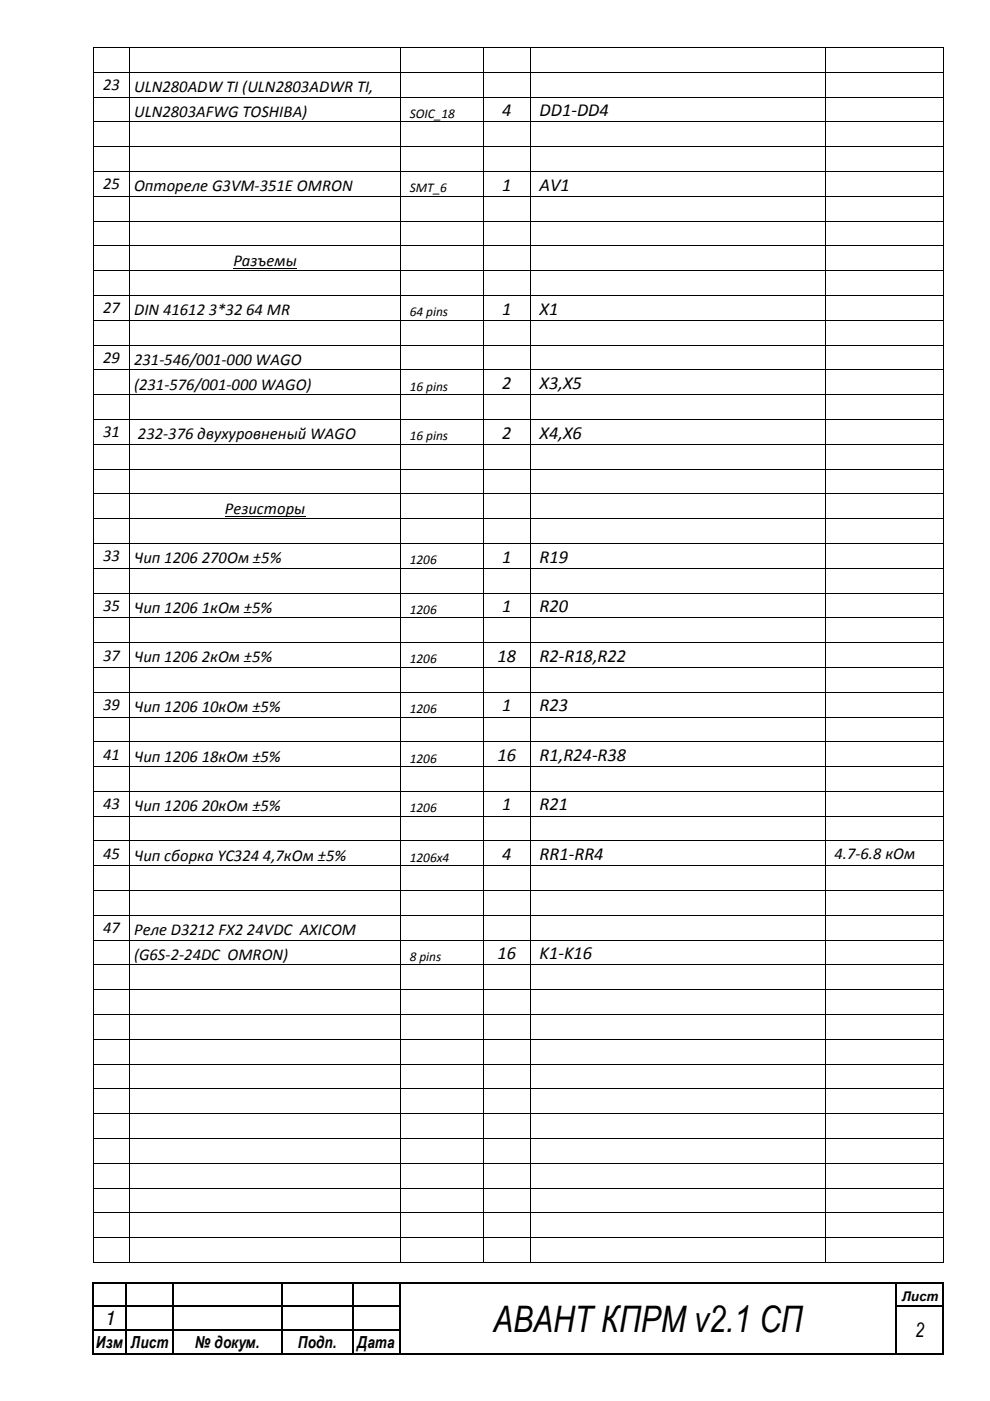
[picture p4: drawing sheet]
<svg xmlns="http://www.w3.org/2000/svg" width="210mm" height="297mm" viewBox="0 0 210 297" stroke-linecap="round" stroke-linejoin="round" font-family="sans-serif">
<defs><g id="words">
<text font-size="7.7" x="104.6" y="282.3">АВАНТ КПРМ v2.1 СП</text>
<g font-size="4.2">
<text x="22.1" y="281">1</text>
<text x="194.1" y="283.5">2</text>
</g>
<g font-size="3.9">
<text x="106.5" y="24.7">4</text>
<text x="114.4" y="24.7">DD1-DD4</text>
<text x="106.5" y="40.4">1</text>
<text x="114.4" y="40.4">AV1</text>
<text x="106.5" y="66.7">1</text>
<text x="114.4" y="66.7">X1</text>
<text x="106.5" y="82.5">2</text>
<text x="114.4" y="82.5">X3,X5</text>
<text x="106.5" y="93">2</text>
<text x="114.4" y="93">X4,X6</text>
<text x="106.5" y="119.3">1</text>
<text x="114.4" y="119.3">R19</text>
<text x="106.5" y="129.8">1</text>
<text x="114.4" y="129.8">R20</text>
<text x="105.5" y="140.3">18</text>
<text x="114.4" y="140.3">R2-R18,R22</text>
<text x="106.5" y="150.8">1</text>
<text x="114.4" y="150.8">R23</text>
<text x="105.5" y="161.3">16</text>
<text x="114.4" y="161.3">R1,R24-R38</text>
<text x="106.5" y="171.8">1</text>
<text x="114.4" y="171.8">R21</text>
<text x="106.5" y="182.4">4</text>
<text x="114.4" y="182.4">RR1-RR4</text>
<text x="105.5" y="203.4">16</text>
<text x="114.4" y="203.4">K1-K16</text>
</g>
<g font-size="3.5">
<text x="21.9" y="19.2">23</text>
<text x="28.4" y="19.6">ULN280ADW TI (ULN2803ADWR TI,</text>
<text x="28.4" y="24.8">ULN2803AFWG TOSHIBA)</text>
<text x="21.9" y="40.2">25</text>
<text x="28.4" y="40.6">Оптореле G3VM-351E OMRON</text>
<text x="49.5" y="56.3">Разъемы</text>
<text x="21.9" y="66.5">27</text>
<text x="28.4" y="66.8">DIN 41612 3*32 64 MR</text>
<text x="21.9" y="77">29</text>
<text x="28.4" y="77.4">231-546/001-000 WAGO</text>
<text x="28.4" y="82.6">(231-576/001-000 WAGO)</text>
<text x="21.9" y="92.8">31</text>
<text x="29.3" y="93.1">232-376 двухуровненый WAGO</text>
<text x="47.7" y="108.9">Резисторы</text>
<text x="21.9" y="119">33</text>
<text x="28.4" y="119.4">Чип 1206 270Ом ±5%</text>
<text x="21.9" y="129.5">35</text>
<text x="28.4" y="129.9">Чип 1206 1кОм ±5%</text>
<text x="21.9" y="140.1">37</text>
<text x="28.4" y="140.5">Чип 1206 2кОм ±5%</text>
<text x="21.9" y="150.6">39</text>
<text x="28.4" y="151">Чип 1206 10кОм ±5%</text>
<text x="21.9" y="161.1">41</text>
<text x="28.4" y="161.5">Чип 1206 18кОм ±5%</text>
<text x="21.9" y="171.6">43</text>
<text x="28.4" y="172">Чип 1206 20кОм ±5%</text>
<text x="21.9" y="182.1">45</text>
<text x="28.4" y="182.5">Чип сборка YC324 4,7кОм ±5%</text>
<text x="177" y="182.1">4.7-6.8 кОм</text>
<text x="21.9" y="197.9">47</text>
<text x="28.4" y="203.5">(G6S-2-24DC OMRON)</text>
<text x="28.4" y="198.2">Реле D3212 FX2 24VDC AXICOM</text>
<text x="20.4" y="285.7">Изм</text>
<text x="27.8" y="285.7">Лист</text>
<text x="41.4" y="285.7">№ докум.</text>
<text x="63.2" y="285.7">Подп.</text>
<text x="75.8" y="285.7">Дата</text>
</g>
<g font-size="2.8">
<text x="86.9" y="25">SOIC_18</text>
<text x="86.9" y="40.8">SMT_6</text>
<text x="86.9" y="67.1">64 pins</text>
<text x="86.9" y="82.8">16 pins</text>
<text x="86.9" y="93.3">16 pins</text>
<text x="86.9" y="119.6">1206</text>
<text x="86.9" y="130.1">1206</text>
<text x="86.9" y="140.6">1206</text>
<text x="86.9" y="151.1">1206</text>
<text x="86.9" y="161.7">1206</text>
<text x="86.9" y="172.2">1206</text>
<text x="86.9" y="182.7">1206x4</text>
<text x="86.9" y="203.7">8 pins</text>
<text x="191.2" y="275.8">Лист</text>
</g>
</g></defs>
<g fill="#000">
<path d="M19.8 10h.1v.2h-.1zM19.8 15.2h.1v.2h-.1zM27.3 10h.2v.2h-.2zM27.3 15.2h.2v.2h-.2zM84.9 10h.1v.2h-.1zM84.9 15.2h.1v.2h-.1zM102.4 10h.2v.2h-.2zM102.4 15.2h.2v.2h-.2zM112.4 10h.1v.2h-.1zM112.4 15.2h.1v.2h-.1zM175 10h.1v.2h-.1zM175 15.2h.1v.2h-.1z"/>
<path d="M199.9 10h.2v.2h-.2zM199.9 15.2h.2v.2h-.2zM19.8 20.5h.1v.2h-.1zM19.8 25.8h.1v.1h-.1zM19.8 31h.1v.2h-.1zM19.8 36.3h.1v.1h-.1zM27.3 20.5h.2v.2h-.2zM27.3 25.8h.2v.1h-.2zM27.3 31h.2v.2h-.2zM27.3 36.3h.2v.1h-.2zM84.9 20.5h.1v.2h-.1zM84.9 25.8h.1v.1h-.1z"/>
<path d="M84.9 31h.1v.2h-.1zM84.9 36.3h.1v.1h-.1zM102.4 20.5h.2v.2h-.2zM102.4 25.8h.2v.1h-.2zM102.4 31h.2v.2h-.2zM102.4 36.3h.2v.1h-.2zM112.4 20.5h.1v.2h-.1zM112.4 25.8h.1v.1h-.1zM112.4 31h.1v.2h-.1zM112.4 36.3h.1v.1h-.1zM175 20.5h.1v.2h-.1zM175 25.8h.1v.1h-.1z"/>
<path d="M175 31h.1v.2h-.1zM175 36.3h.1v.1h-.1zM199.9 20.5h.2v.2h-.2zM199.9 25.8h.2v.1h-.2zM199.9 31h.2v.2h-.2zM199.9 36.3h.2v.1h-.2zM19.8 41.5h.1v.2h-.1zM19.8 46.8h.1v.1h-.1zM19.8 52.1h.1v.1h-.1zM19.8 57.3h.1v.2h-.1zM27.3 41.5h.2v.2h-.2zM27.3 46.8h.2v.1h-.2z"/>
<path d="M27.3 52.1h.2v.1h-.2zM27.3 57.3h.2v.2h-.2zM84.9 41.5h.1v.2h-.1zM84.9 46.8h.1v.1h-.1zM84.9 52.1h.1v.1h-.1zM84.9 57.3h.1v.2h-.1zM102.4 41.5h.2v.2h-.2zM102.4 46.8h.2v.1h-.2zM102.4 52.1h.2v.1h-.2zM102.4 57.3h.2v.2h-.2zM112.4 41.5h.1v.2h-.1zM112.4 46.8h.1v.1h-.1z"/>
<path d="M112.4 52.1h.1v.1h-.1zM112.4 57.3h.1v.2h-.1zM175 41.5h.1v.2h-.1zM175 46.8h.1v.1h-.1zM175 52.1h.1v.1h-.1zM175 57.3h.1v.2h-.1zM199.9 41.5h.2v.2h-.2zM199.9 46.8h.2v.1h-.2zM199.9 52.1h.2v.1h-.2zM199.9 57.3h.2v.2h-.2zM19.8 62.6h.1v.1h-.1zM19.8 67.8h.1v.2h-.1z"/>
<path d="M19.8 73.1h.1v.1h-.1zM19.8 78.3h.1v.2h-.1zM27.3 62.6h.2v.1h-.2zM27.3 67.8h.2v.2h-.2zM27.3 73.1h.2v.1h-.2zM27.3 78.3h.2v.2h-.2zM84.9 62.6h.1v.1h-.1zM84.9 67.8h.1v.2h-.1zM84.9 73.1h.1v.1h-.1zM84.9 78.3h.1v.2h-.1zM102.4 62.6h.2v.1h-.2zM102.4 67.8h.2v.2h-.2z"/>
<path d="M102.4 73.1h.2v.1h-.2zM102.4 78.3h.2v.2h-.2zM112.4 62.6h.1v.1h-.1zM112.4 67.8h.1v.2h-.1zM112.4 73.1h.1v.1h-.1zM112.4 78.3h.1v.2h-.1zM175 62.6h.1v.1h-.1zM175 67.8h.1v.2h-.1zM175 73.1h.1v.1h-.1zM175 78.3h.1v.2h-.1zM199.9 62.6h.2v.1h-.2zM199.9 67.8h.2v.2h-.2z"/>
<path d="M199.9 73.1h.2v.1h-.2zM199.9 78.3h.2v.2h-.2zM19.8 83.6h.1v.2h-.1zM19.8 88.9h.1v.1h-.1zM19.8 94.1h.1v.2h-.1zM19.8 99.4h.1v.1h-.1zM27.3 83.6h.2v.2h-.2zM27.3 88.9h.2v.1h-.2zM27.3 94.1h.2v.2h-.2zM27.3 99.4h.2v.1h-.2zM84.9 83.6h.1v.2h-.1zM84.9 88.9h.1v.1h-.1z"/>
<path d="M84.9 94.1h.1v.2h-.1zM84.9 99.4h.1v.1h-.1zM102.4 83.6h.2v.2h-.2zM102.4 88.9h.2v.1h-.2zM102.4 94.1h.2v.2h-.2zM102.4 99.4h.2v.1h-.2zM112.4 83.6h.1v.2h-.1zM112.4 88.9h.1v.1h-.1zM112.4 94.1h.1v.2h-.1zM112.4 99.4h.1v.1h-.1zM175 83.6h.1v.2h-.1zM175 88.9h.1v.1h-.1z"/>
<path d="M175 94.1h.1v.2h-.1zM175 99.4h.1v.1h-.1zM199.9 83.6h.2v.2h-.2zM199.9 88.9h.2v.1h-.2zM199.9 94.1h.2v.2h-.2zM199.9 99.4h.2v.1h-.2zM19.8 104.6h.1v.2h-.1zM19.8 109.9h.1v.1h-.1zM19.8 115.1h.1v.2h-.1zM27.3 104.6h.2v.2h-.2zM27.3 109.9h.2v.1h-.2zM27.3 115.1h.2v.2h-.2z"/>
<path d="M84.9 104.6h.1v.2h-.1zM84.9 109.9h.1v.1h-.1zM84.9 115.1h.1v.2h-.1zM102.4 104.6h.2v.2h-.2zM102.4 109.9h.2v.1h-.2zM102.4 115.1h.2v.2h-.2zM112.4 104.6h.1v.2h-.1zM112.4 109.9h.1v.1h-.1zM112.4 115.1h.1v.2h-.1zM175 104.6h.1v.2h-.1zM175 109.9h.1v.1h-.1zM175 115.1h.1v.2h-.1z"/>
<path d="M199.9 104.6h.2v.2h-.2zM199.9 109.9h.2v.1h-.2zM199.9 115.1h.2v.2h-.2zM19.8 120.4h.1v.2h-.1zM19.8 125.6h.1v.2h-.1zM19.8 130.9h.1v.2h-.1zM19.8 136.1h.1v.2h-.1zM27.3 120.4h.2v.2h-.2zM27.3 125.6h.2v.2h-.2zM27.3 130.9h.2v.2h-.2zM27.3 136.1h.2v.2h-.2zM84.9 120.4h.1v.2h-.1z"/>
<path d="M84.9 125.6h.1v.2h-.1zM84.9 130.9h.1v.2h-.1zM84.9 136.1h.1v.2h-.1zM102.4 120.4h.2v.2h-.2zM102.4 125.6h.2v.2h-.2zM102.4 130.9h.2v.2h-.2zM102.4 136.1h.2v.2h-.2zM112.4 120.4h.1v.2h-.1zM112.4 125.6h.1v.2h-.1zM112.4 130.9h.1v.2h-.1zM112.4 136.1h.1v.2h-.1zM175 120.4h.1v.2h-.1z"/>
<path d="M175 125.6h.1v.2h-.1zM175 130.9h.1v.2h-.1zM175 136.1h.1v.2h-.1zM199.9 120.4h.2v.2h-.2zM199.9 125.6h.2v.2h-.2zM199.9 130.9h.2v.2h-.2zM199.9 136.1h.2v.2h-.2zM19.8 141.4h.1v.2h-.1zM19.8 146.7h.1v.2h-.1zM19.8 151.9h.1v.2h-.1zM19.8 157.2h.1v.2h-.1zM27.3 141.4h.2v.2h-.2z"/>
<path d="M27.3 146.7h.2v.2h-.2zM27.3 151.9h.2v.2h-.2zM27.3 157.2h.2v.2h-.2zM84.9 141.4h.1v.2h-.1zM84.9 146.7h.1v.2h-.1zM84.9 151.9h.1v.2h-.1zM84.9 157.2h.1v.2h-.1zM102.4 141.4h.2v.2h-.2zM102.4 146.7h.2v.2h-.2zM102.4 151.9h.2v.2h-.2zM102.4 157.2h.2v.2h-.2zM112.4 141.4h.1v.2h-.1z"/>
<path d="M112.4 146.7h.1v.2h-.1zM112.4 151.9h.1v.2h-.1zM112.4 157.2h.1v.2h-.1zM175 141.4h.1v.2h-.1zM175 146.7h.1v.2h-.1zM175 151.9h.1v.2h-.1zM175 157.2h.1v.2h-.1zM199.9 141.4h.2v.2h-.2zM199.9 146.7h.2v.2h-.2zM199.9 151.9h.2v.2h-.2zM199.9 157.2h.2v.2h-.2zM19.8 162.4h.1v.2h-.1z"/>
<path d="M19.8 167.7h.1v.2h-.1zM19.8 172.9h.1v.2h-.1zM19.8 178.2h.1v.2h-.1zM27.3 162.4h.2v.2h-.2zM27.3 167.7h.2v.2h-.2zM27.3 172.9h.2v.2h-.2zM27.3 178.2h.2v.2h-.2zM84.9 162.4h.1v.2h-.1zM84.9 167.7h.1v.2h-.1zM84.9 172.9h.1v.2h-.1zM84.9 178.2h.1v.2h-.1zM102.4 162.4h.2v.2h-.2z"/>
<path d="M102.4 167.7h.2v.2h-.2zM102.4 172.9h.2v.2h-.2zM102.4 178.2h.2v.2h-.2zM112.4 162.4h.1v.2h-.1zM112.4 167.7h.1v.2h-.1zM112.4 172.9h.1v.2h-.1zM112.4 178.2h.1v.2h-.1zM175 162.4h.1v.2h-.1zM175 167.7h.1v.2h-.1zM175 172.9h.1v.2h-.1zM175 178.2h.1v.2h-.1zM199.9 162.4h.2v.2h-.2z"/>
<path d="M199.9 167.7h.2v.2h-.2zM199.9 172.9h.2v.2h-.2zM199.9 178.2h.2v.2h-.2zM19.8 183.5h.1v.1h-.1zM19.8 188.7h.1v.2h-.1zM19.8 194h.1v.1h-.1zM19.8 199.2h.1v.2h-.1zM27.3 183.5h.2v.1h-.2zM27.3 188.7h.2v.2h-.2zM27.3 194h.2v.1h-.2zM27.3 199.2h.2v.2h-.2zM84.9 183.5h.1v.1h-.1z"/>
<path d="M84.9 188.7h.1v.2h-.1zM84.9 194h.1v.1h-.1zM84.9 199.2h.1v.2h-.1zM102.4 183.5h.2v.1h-.2zM102.4 188.7h.2v.2h-.2zM102.4 194h.2v.1h-.2zM102.4 199.2h.2v.2h-.2zM112.4 183.5h.1v.1h-.1zM112.4 188.7h.1v.2h-.1zM112.4 194h.1v.1h-.1zM112.4 199.2h.1v.2h-.1zM175 183.5h.1v.1h-.1z"/>
<path d="M175 188.7h.1v.2h-.1zM175 194h.1v.1h-.1zM175 199.2h.1v.2h-.1zM199.9 183.5h.2v.1h-.2zM199.9 188.7h.2v.2h-.2zM199.9 194h.2v.1h-.2zM199.9 199.2h.2v.2h-.2zM19.8 204.5h.1v.1h-.1zM19.8 209.8h.1v.1h-.1zM19.8 215h.1v.2h-.1zM27.3 204.5h.2v.1h-.2zM27.3 209.8h.2v.1h-.2z"/>
<path d="M27.3 215h.2v.2h-.2zM84.9 204.5h.1v.1h-.1zM84.9 209.8h.1v.1h-.1zM84.9 215h.1v.2h-.1zM102.4 204.5h.2v.1h-.2zM102.4 209.8h.2v.1h-.2zM102.4 215h.2v.2h-.2zM112.4 204.5h.1v.1h-.1zM112.4 209.8h.1v.1h-.1zM112.4 215h.1v.2h-.1zM175 204.5h.1v.1h-.1zM175 209.8h.1v.1h-.1z"/>
<path d="M175 215h.1v.2h-.1zM199.9 204.5h.2v.1h-.2zM199.9 209.8h.2v.1h-.2zM199.9 215h.2v.2h-.2zM19.8 220.3h.1v.1h-.1zM19.8 225.5h.1v.2h-.1zM19.8 230.8h.1v.1h-.1zM19.8 236h.1v.2h-.1zM27.3 220.3h.2v.1h-.2zM27.3 225.5h.2v.2h-.2zM27.3 230.8h.2v.1h-.2zM27.3 236h.2v.2h-.2z"/>
<path d="M84.9 220.3h.1v.1h-.1zM84.9 225.5h.1v.2h-.1zM84.9 230.8h.1v.1h-.1zM84.9 236h.1v.2h-.1zM102.4 220.3h.2v.1h-.2zM102.4 225.5h.2v.2h-.2zM102.4 230.8h.2v.1h-.2zM102.4 236h.2v.2h-.2zM112.4 220.3h.1v.1h-.1zM112.4 225.5h.1v.2h-.1zM112.4 230.8h.1v.1h-.1zM112.4 236h.1v.2h-.1z"/>
<path d="M175 220.3h.1v.1h-.1zM175 225.5h.1v.2h-.1zM175 230.8h.1v.1h-.1zM175 236h.1v.2h-.1zM199.9 220.3h.2v.1h-.2zM199.9 225.5h.2v.2h-.2zM199.9 230.8h.2v.1h-.2zM199.9 236h.2v.2h-.2zM19.8 241.3h.1v.2h-.1zM19.8 246.5h.1v.2h-.1zM19.8 251.8h.1v.2h-.1zM19.8 257h.1v.2h-.1z"/>
<path d="M27.3 241.3h.2v.2h-.2zM27.3 246.5h.2v.2h-.2zM27.3 251.8h.2v.2h-.2zM27.3 257h.2v.2h-.2zM84.9 241.3h.1v.2h-.1zM84.9 246.5h.1v.2h-.1zM84.9 251.8h.1v.2h-.1zM84.9 257h.1v.2h-.1zM102.4 241.3h.2v.2h-.2zM102.4 246.5h.2v.2h-.2zM102.4 251.8h.2v.2h-.2zM102.4 257h.2v.2h-.2z"/>
<path d="M112.4 241.3h.1v.2h-.1zM112.4 246.5h.1v.2h-.1zM112.4 251.8h.1v.2h-.1zM112.4 257h.1v.2h-.1zM175 241.3h.1v.2h-.1zM175 246.5h.1v.2h-.1zM175 251.8h.1v.2h-.1zM175 257h.1v.2h-.1zM199.9 241.3h.2v.2h-.2zM199.9 246.5h.2v.2h-.2zM199.9 251.8h.2v.2h-.2zM199.9 257h.2v.2h-.2z"/>
<path d="M19.6 271.9h.3v.2h-.3zM19.6 276.9h.3v.2h-.3zM19.8 262.3h.1v.2h-.1zM19.8 267.6h.1v.2h-.1zM26.6 271.9h.3v.2h-.3zM26.6 276.9h.3v.2h-.3zM27.3 262.3h.2v.2h-.2zM27.3 267.6h.2v.2h-.2zM36.6 271.9h.3v.2h-.3zM36.6 276.9h.3v.2h-.3zM59.6 271.9h.3v.2h-.3zM59.6 276.9h.3v.2h-.3z"/>
<path d="M74.6 271.9h.3v.2h-.3zM74.6 276.9h.3v.2h-.3zM84.6 271.9h.3v.2h-.3zM84.6 276.9h.3v.2h-.3zM84.9 262.3h.1v.2h-.1zM84.9 267.6h.1v.2h-.1zM102.4 262.3h.2v.2h-.2zM102.4 267.6h.2v.2h-.2zM112.4 262.3h.1v.2h-.1zM112.4 267.6h.1v.2h-.1zM175 262.3h.1v.2h-.1zM175 267.6h.1v.2h-.1z"/>
<path d="M189.9 271.9h.2v.2h-.2zM189.9 276.9h.2v.2h-.2zM199.9 271.9h.3v.2h-.3zM199.9 276.9h.3v.2h-.3zM199.9 262.3h.2v.2h-.2zM199.9 267.6h.2v.2h-.2zM19.6 281.9h.3v.3h-.3zM19.6 286.9h.3v.2h-.3zM26.6 281.9h.3v.3h-.3zM26.6 286.9h.3v.2h-.3zM36.6 281.9h.3v.3h-.3zM36.6 286.9h.3v.2h-.3z"/>
<path d="M59.6 281.9h.3v.3h-.3zM59.6 286.9h.3v.2h-.3zM74.6 281.9h.3v.3h-.3zM74.6 286.9h.3v.2h-.3zM84.6 281.9h.3v.3h-.3zM84.6 286.9h.3v.2h-.3zM189.9 281.9h.2v.3h-.2zM189.9 286.9h.2v.2h-.2zM199.9 281.9h.3v.3h-.3zM199.9 286.9h.3v.2h-.3z"/>
</g>
<g fill="none" stroke="#000" stroke-width=".25">
<path d="M19.7 272.1v4.8M19.7 277.1v4.8M19.9 272h6.7M19.9 277h6.7M26.8 272.1v4.8M26.8 277.1v4.8M26.9 272h9.7M26.9 277h9.7M36.7 272.1v4.8M36.7 277.1v4.8M36.9 272h22.7M36.9 277h22.7"/>
<path d="M59.7 272.1v4.8M59.7 277.1v4.8M59.9 272h14.7M59.9 277h14.7M74.8 272.1v4.8M74.8 277.1v4.8M74.9 272h9.7M74.9 277h9.7M84.8 272.1v4.8M84.8 277.1v4.8M84.9 272h105M190 272.1v4.8"/>
<path d="M190 277.1v4.8M190.1 272h9.8M190.1 277h9.8M200 272.1v4.8M200 277.1v4.8M19.7 282.2v4.7M19.9 282h6.7M19.9 287h6.7M26.8 282.2v4.7M26.9 282h9.7M26.9 287h9.7M36.7 282.2v4.7"/>
<path d="M36.9 282h22.7M36.9 287h22.7M59.7 282.2v4.7M59.9 282h14.7M59.9 287h14.7M74.8 282.2v4.7M74.9 282h9.7M74.9 287h9.7M84.8 282.2v4.7M84.9 287h105M190 282.2v4.7M190.1 287h9.8"/>
<path d="M200 282.2v4.7"/>
</g>
<g fill="none" stroke="#000" stroke-width=".21">
<path d="M19.9 10.2v5M19.9 15.4v5.1M19.9 10.1h7.4M19.9 15.3h7.4M27.4 10.2v5M27.4 15.4v5.1M27.5 10.1h57.4M27.5 15.3h57.4M85 10.2v5M85 15.4v5.1M85 10.1h17.4M85 15.3h17.4"/>
<path d="M102.5 10.2v5M102.5 15.4v5.1M102.6 10.1h9.8M102.6 15.3h9.8M112.4 10.2v5M112.4 15.4v5.1M112.5 10.1h62.5M112.5 15.3h62.5M175 10.2v5M175 15.4v5.1M175.1 10.1h24.8M175.1 15.3h24.8"/>
<path d="M200 10.2v5M200 15.4v5.1M19.9 20.7v5.1M19.9 25.9v5.1M19.9 31.2v5.1M19.9 36.4v5.1M19.9 20.6h7.4M19.9 25.9h7.4M19.9 31.1h7.4M19.9 36.4h7.4M27.4 20.7v5.1M27.4 25.9v5.1"/>
<path d="M27.4 31.2v5.1M27.4 36.4v5.1M27.5 20.6h57.4M27.5 25.9h57.4M27.5 31.1h57.4M27.5 36.4h57.4M85 20.7v5.1M85 25.9v5.1M85 31.2v5.1M85 36.4v5.1M85 20.6h17.4M85 25.9h17.4"/>
<path d="M85 31.1h17.4M85 36.4h17.4M102.5 20.7v5.1M102.5 25.9v5.1M102.5 31.2v5.1M102.5 36.4v5.1M102.6 20.6h9.8M102.6 25.9h9.8M102.6 31.1h9.8M102.6 36.4h9.8M112.4 20.7v5.1M112.4 25.9v5.1"/>
<path d="M112.4 31.2v5.1M112.4 36.4v5.1M112.5 20.6h62.5M112.5 25.9h62.5M112.5 31.1h62.5M112.5 36.4h62.5M175 20.7v5.1M175 25.9v5.1M175 31.2v5.1M175 36.4v5.1M175.1 20.6h24.8M175.1 25.9h24.8"/>
<path d="M175.1 31.1h24.8M175.1 36.4h24.8M200 20.7v5.1M200 25.9v5.1M200 31.2v5.1M200 36.4v5.1M19.9 41.7v5.1M19.9 46.9v5.2M19.9 52.2v5.1M19.9 57.5v5.1M19.9 41.6h7.4M19.9 46.9h7.4"/>
<path d="M19.9 52.2h7.4M19.9 57.4h7.4M27.4 41.7v5.1M27.4 46.9v5.2M27.4 52.2v5.1M27.4 57.5v5.1M27.5 41.6h57.4M27.5 46.9h57.4M27.5 52.2h57.4M27.5 57.4h57.4M49.5 56.8h13.4M85 41.7v5.1"/>
<path d="M85 46.9v5.2M85 52.2v5.1M85 57.5v5.1M85 41.6h17.4M85 46.9h17.4M85 52.2h17.4M85 57.4h17.4M102.5 41.7v5.1M102.5 46.9v5.2M102.5 52.2v5.1M102.5 57.5v5.1M102.6 41.6h9.8"/>
<path d="M102.6 46.9h9.8M102.6 52.2h9.8M102.6 57.4h9.8M112.4 41.7v5.1M112.4 46.9v5.2M112.4 52.2v5.1M112.4 57.5v5.1M112.5 41.6h62.5M112.5 46.9h62.5M112.5 52.2h62.5M112.5 57.4h62.5M175 41.7v5.1"/>
<path d="M175 46.9v5.2M175 52.2v5.1M175 57.5v5.1M175.1 41.6h24.8M175.1 46.9h24.8M175.1 52.2h24.8M175.1 57.4h24.8M200 41.7v5.1M200 46.9v5.2M200 52.2v5.1M200 57.5v5.1M19.9 62.7v5.1"/>
<path d="M19.9 68v5.1M19.9 73.2v5.1M19.9 78.5v5.1M19.9 62.7h7.4M19.9 67.9h7.4M19.9 73.2h7.4M19.9 78.4h7.4M27.4 62.7v5.1M27.4 68v5.1M27.4 73.2v5.1M27.4 78.5v5.1M27.5 62.7h57.4"/>
<path d="M27.5 67.9h57.4M27.5 73.2h57.4M27.5 78.4h57.4M85 62.7v5.1M85 68v5.1M85 73.2v5.1M85 78.5v5.1M85 62.7h17.4M85 67.9h17.4M85 73.2h17.4M85 78.4h17.4M102.5 62.7v5.1"/>
<path d="M102.5 68v5.1M102.5 73.2v5.1M102.5 78.5v5.1M102.6 62.7h9.8M102.6 67.9h9.8M102.6 73.2h9.8M102.6 78.4h9.8M112.4 62.7v5.1M112.4 68v5.1M112.4 73.2v5.1M112.4 78.5v5.1M112.5 62.7h62.5"/>
<path d="M112.5 67.9h62.5M112.5 73.2h62.5M112.5 78.4h62.5M175 62.7v5.1M175 68v5.1M175 73.2v5.1M175 78.5v5.1M175.1 62.7h24.8M175.1 67.9h24.8M175.1 73.2h24.8M175.1 78.4h24.8M200 62.7v5.1"/>
<path d="M200 68v5.1M200 73.2v5.1M200 78.5v5.1M19.9 83.8v5.1M19.9 89v5.1M19.9 94.3v5.1M19.9 99.5v5.1M19.9 83.7h7.4M19.9 88.9h7.4M19.9 94.2h7.4M19.9 99.4h7.4M27.4 83.8v5.1"/>
<path d="M27.4 89v5.1M27.4 94.3v5.1M27.4 99.5v5.1M27.5 83.7h57.4M27.5 88.9h57.4M27.5 94.2h57.4M27.5 99.4h57.4M85 83.8v5.1M85 89v5.1M85 94.3v5.1M85 99.5v5.1M85 83.7h17.4"/>
<path d="M85 88.9h17.4M85 94.2h17.4M85 99.4h17.4M102.5 83.8v5.1M102.5 89v5.1M102.5 94.3v5.1M102.5 99.5v5.1M102.6 83.7h9.8M102.6 88.9h9.8M102.6 94.2h9.8M102.6 99.4h9.8M112.4 83.8v5.1"/>
<path d="M112.4 89v5.1M112.4 94.3v5.1M112.4 99.5v5.1M112.5 83.7h62.5M112.5 88.9h62.5M112.5 94.2h62.5M112.5 99.4h62.5M175 83.8v5.1M175 89v5.1M175 94.3v5.1M175 99.5v5.1M175.1 83.7h24.8"/>
<path d="M175.1 88.9h24.8M175.1 94.2h24.8M175.1 99.4h24.8M200 83.8v5.1M200 89v5.1M200 94.3v5.1M200 99.5v5.1M19.9 104.8v5.1M19.9 110v5.1M19.9 115.3v5.1M19.9 104.7h7.4M19.9 109.9h7.4"/>
<path d="M19.9 115.2h7.4M27.4 104.8v5.1M27.4 110v5.1M27.4 115.3v5.1M27.5 104.7h57.4M27.5 109.9h57.4M27.5 115.2h57.4M47.7 109.4h17M85 104.8v5.1M85 110v5.1M85 115.3v5.1M85 104.7h17.4"/>
<path d="M85 109.9h17.4M85 115.2h17.4M102.5 104.8v5.1M102.5 110v5.1M102.5 115.3v5.1M102.6 104.7h9.8M102.6 109.9h9.8M102.6 115.2h9.8M112.4 104.8v5.1M112.4 110v5.1M112.4 115.3v5.1M112.5 104.7h62.5"/>
<path d="M112.5 109.9h62.5M112.5 115.2h62.5M175 104.8v5.1M175 110v5.1M175 115.3v5.1M175.1 104.7h24.8M175.1 109.9h24.8M175.1 115.2h24.8M200 104.8v5.1M200 110v5.1M200 115.3v5.1M19.9 120.6v5"/>
<path d="M19.9 125.8v5.1M19.9 131.1v5M19.9 136.3v5.1M19.9 120.5h7.4M19.9 125.7h7.4M19.9 131h7.4M19.9 136.2h7.4M27.4 120.6v5M27.4 125.8v5.1M27.4 131.1v5M27.4 136.3v5.1M27.5 120.5h57.4"/>
<path d="M27.5 125.7h57.4M27.5 131h57.4M27.5 136.2h57.4M85 120.6v5M85 125.8v5.1M85 131.1v5M85 136.3v5.1M85 120.5h17.4M85 125.7h17.4M85 131h17.4M85 136.2h17.4M102.5 120.6v5"/>
<path d="M102.5 125.8v5.1M102.5 131.1v5M102.5 136.3v5.1M102.6 120.5h9.8M102.6 125.7h9.8M102.6 131h9.8M102.6 136.2h9.8M112.4 120.6v5M112.4 125.8v5.1M112.4 131.1v5M112.4 136.3v5.1M112.5 120.5h62.5"/>
<path d="M112.5 125.7h62.5M112.5 131h62.5M112.5 136.2h62.5M175 120.6v5M175 125.8v5.1M175 131.1v5M175 136.3v5.1M175.1 120.5h24.8M175.1 125.7h24.8M175.1 131h24.8M175.1 136.2h24.8M200 120.6v5"/>
<path d="M200 125.8v5.1M200 131.1v5M200 136.3v5.1M19.9 141.6v5.1M19.9 146.9v5M19.9 152.1v5.1M19.9 157.4v5M19.9 141.5h7.4M19.9 146.8h7.4M19.9 152h7.4M19.9 157.3h7.4M27.4 141.6v5.1"/>
<path d="M27.4 146.9v5M27.4 152.1v5.1M27.4 157.4v5M27.5 141.5h57.4M27.5 146.8h57.4M27.5 152h57.4M27.5 157.3h57.4M85 141.6v5.1M85 146.9v5M85 152.1v5.1M85 157.4v5M85 141.5h17.4"/>
<path d="M85 146.8h17.4M85 152h17.4M85 157.3h17.4M102.5 141.6v5.1M102.5 146.9v5M102.5 152.1v5.1M102.5 157.4v5M102.6 141.5h9.8M102.6 146.8h9.8M102.6 152h9.8M102.6 157.3h9.8M112.4 141.6v5.1"/>
<path d="M112.4 146.9v5M112.4 152.1v5.1M112.4 157.4v5M112.5 141.5h62.5M112.5 146.8h62.5M112.5 152h62.5M112.5 157.3h62.5M175 141.6v5.1M175 146.9v5M175 152.1v5.1M175 157.4v5M175.1 141.5h24.8"/>
<path d="M175.1 146.8h24.8M175.1 152h24.8M175.1 157.3h24.8M200 141.6v5.1M200 146.9v5M200 152.1v5.1M200 157.4v5M19.9 162.6v5.1M19.9 167.9v5M19.9 173.1v5.1M19.9 178.4v5.1M19.9 162.5h7.4"/>
<path d="M19.9 167.8h7.4M19.9 173h7.4M19.9 178.3h7.4M27.4 162.6v5.1M27.4 167.9v5M27.4 173.1v5.1M27.4 178.4v5.1M27.5 162.5h57.4M27.5 167.8h57.4M27.5 173h57.4M27.5 178.3h57.4M85 162.6v5.1"/>
<path d="M85 167.9v5M85 173.1v5.1M85 178.4v5.1M85 162.5h17.4M85 167.8h17.4M85 173h17.4M85 178.3h17.4M102.5 162.6v5.1M102.5 167.9v5M102.5 173.1v5.1M102.5 178.4v5.1M102.6 162.5h9.8"/>
<path d="M102.6 167.8h9.8M102.6 173h9.8M102.6 178.3h9.8M112.4 162.6v5.1M112.4 167.9v5M112.4 173.1v5.1M112.4 178.4v5.1M112.5 162.5h62.5M112.5 167.8h62.5M112.5 173h62.5M112.5 178.3h62.5M175 162.6v5.1"/>
<path d="M175 167.9v5M175 173.1v5.1M175 178.4v5.1M175.1 162.5h24.8M175.1 167.8h24.8M175.1 173h24.8M175.1 178.3h24.8M200 162.6v5.1M200 167.9v5M200 173.1v5.1M200 178.4v5.1M19.9 183.6v5.1"/>
<path d="M19.9 188.9v5.1M19.9 194.1v5.1M19.9 199.4v5.1M19.9 183.6h7.4M19.9 188.8h7.4M19.9 194.1h7.4M19.9 199.3h7.4M27.4 183.6v5.1M27.4 188.9v5.1M27.4 194.1v5.1M27.4 199.4v5.1M27.5 183.6h57.4"/>
<path d="M27.5 188.8h57.4M27.5 194.1h57.4M27.5 199.3h57.4M85 183.6v5.1M85 188.9v5.1M85 194.1v5.1M85 199.4v5.1M85 183.6h17.4M85 188.8h17.4M85 194.1h17.4M85 199.3h17.4M102.5 183.6v5.1"/>
<path d="M102.5 188.9v5.1M102.5 194.1v5.1M102.5 199.4v5.1M102.6 183.6h9.8M102.6 188.8h9.8M102.6 194.1h9.8M102.6 199.3h9.8M112.4 183.6v5.1M112.4 188.9v5.1M112.4 194.1v5.1M112.4 199.4v5.1M112.5 183.6h62.5"/>
<path d="M112.5 188.8h62.5M112.5 194.1h62.5M112.5 199.3h62.5M175 183.6v5.1M175 188.9v5.1M175 194.1v5.1M175 199.4v5.1M175.1 183.6h24.8M175.1 188.8h24.8M175.1 194.1h24.8M175.1 199.3h24.8M200 183.6v5.1"/>
<path d="M200 188.9v5.1M200 194.1v5.1M200 199.4v5.1M19.9 204.6v5.2M19.9 209.9v5.1M19.9 215.2v5.1M19.9 204.6h7.4M19.9 209.8h7.4M19.9 215.1h7.4M27.4 204.6v5.2M27.4 209.9v5.1M27.4 215.2v5.1"/>
<path d="M27.5 204.6h57.4M27.5 209.8h57.4M27.5 215.1h57.4M85 204.6v5.2M85 209.9v5.1M85 215.2v5.1M85 204.6h17.4M85 209.8h17.4M85 215.1h17.4M102.5 204.6v5.2M102.5 209.9v5.1M102.5 215.2v5.1"/>
<path d="M102.6 204.6h9.8M102.6 209.8h9.8M102.6 215.1h9.8M112.4 204.6v5.2M112.4 209.9v5.1M112.4 215.2v5.1M112.5 204.6h62.5M112.5 209.8h62.5M112.5 215.1h62.5M175 204.6v5.2M175 209.9v5.1M175 215.2v5.1"/>
<path d="M175.1 204.6h24.8M175.1 209.8h24.8M175.1 215.1h24.8M200 204.6v5.2M200 209.9v5.1M200 215.2v5.1M19.9 220.4v5.1M19.9 225.7v5.1M19.9 230.9v5.1M19.9 236.2v5.1M19.9 220.3h7.4M19.9 225.6h7.4"/>
<path d="M19.9 230.8h7.4M19.9 236.1h7.4M27.4 220.4v5.1M27.4 225.7v5.1M27.4 230.9v5.1M27.4 236.2v5.1M27.5 220.3h57.4M27.5 225.6h57.4M27.5 230.8h57.4M27.5 236.1h57.4M85 220.4v5.1M85 225.7v5.1"/>
<path d="M85 230.9v5.1M85 236.2v5.1M85 220.3h17.4M85 225.6h17.4M85 230.8h17.4M85 236.1h17.4M102.5 220.4v5.1M102.5 225.7v5.1M102.5 230.9v5.1M102.5 236.2v5.1M102.6 220.3h9.8M102.6 225.6h9.8"/>
<path d="M102.6 230.8h9.8M102.6 236.1h9.8M112.4 220.4v5.1M112.4 225.7v5.1M112.4 230.9v5.1M112.4 236.2v5.1M112.5 220.3h62.5M112.5 225.6h62.5M112.5 230.8h62.5M112.5 236.1h62.5M175 220.4v5.1M175 225.7v5.1"/>
<path d="M175 230.9v5.1M175 236.2v5.1M175.1 220.3h24.8M175.1 225.6h24.8M175.1 230.8h24.8M175.1 236.1h24.8M200 220.4v5.1M200 225.7v5.1M200 230.9v5.1M200 236.2v5.1M19.9 241.5v5M19.9 246.7v5.1"/>
<path d="M19.9 252v5M19.9 257.2v5.1M19.9 241.4h7.4M19.9 246.6h7.4M19.9 251.9h7.4M19.9 257.1h7.4M27.4 241.5v5M27.4 246.7v5.1M27.4 252v5M27.4 257.2v5.1M27.5 241.4h57.4M27.5 246.6h57.4"/>
<path d="M27.5 251.9h57.4M27.5 257.1h57.4M85 241.5v5M85 246.7v5.1M85 252v5M85 257.2v5.1M85 241.4h17.4M85 246.6h17.4M85 251.9h17.4M85 257.1h17.4M102.5 241.5v5M102.5 246.7v5.1"/>
<path d="M102.5 252v5M102.5 257.2v5.1M102.6 241.4h9.8M102.6 246.6h9.8M102.6 251.9h9.8M102.6 257.1h9.8M112.4 241.5v5M112.4 246.7v5.1M112.4 252v5M112.4 257.2v5.1M112.5 241.4h62.5M112.5 246.6h62.5"/>
<path d="M112.5 251.9h62.5M112.5 257.1h62.5M175 241.5v5M175 246.7v5.1M175 252v5M175 257.2v5.1M175.1 241.4h24.8M175.1 246.6h24.8M175.1 251.9h24.8M175.1 257.1h24.8M200 241.5v5M200 246.7v5.1"/>
<path d="M200 252v5M200 257.2v5.1M19.9 262.5v5.1M19.9 262.4h7.4M19.9 267.7h7.4M27.4 262.5v5.1M27.5 262.4h57.4M27.5 267.7h57.4M85 262.5v5.1M85 262.4h17.4M85 267.7h17.4M102.5 262.5v5.1"/>
<path d="M102.6 262.4h9.8M102.6 267.7h9.8M112.4 262.5v5.1M112.5 262.4h62.5M112.5 267.7h62.5M175 262.5v5.1M175.1 262.4h24.8M175.1 267.7h24.8M200 262.5v5.1"/>
</g>
<use href="#words"/>
</svg>
